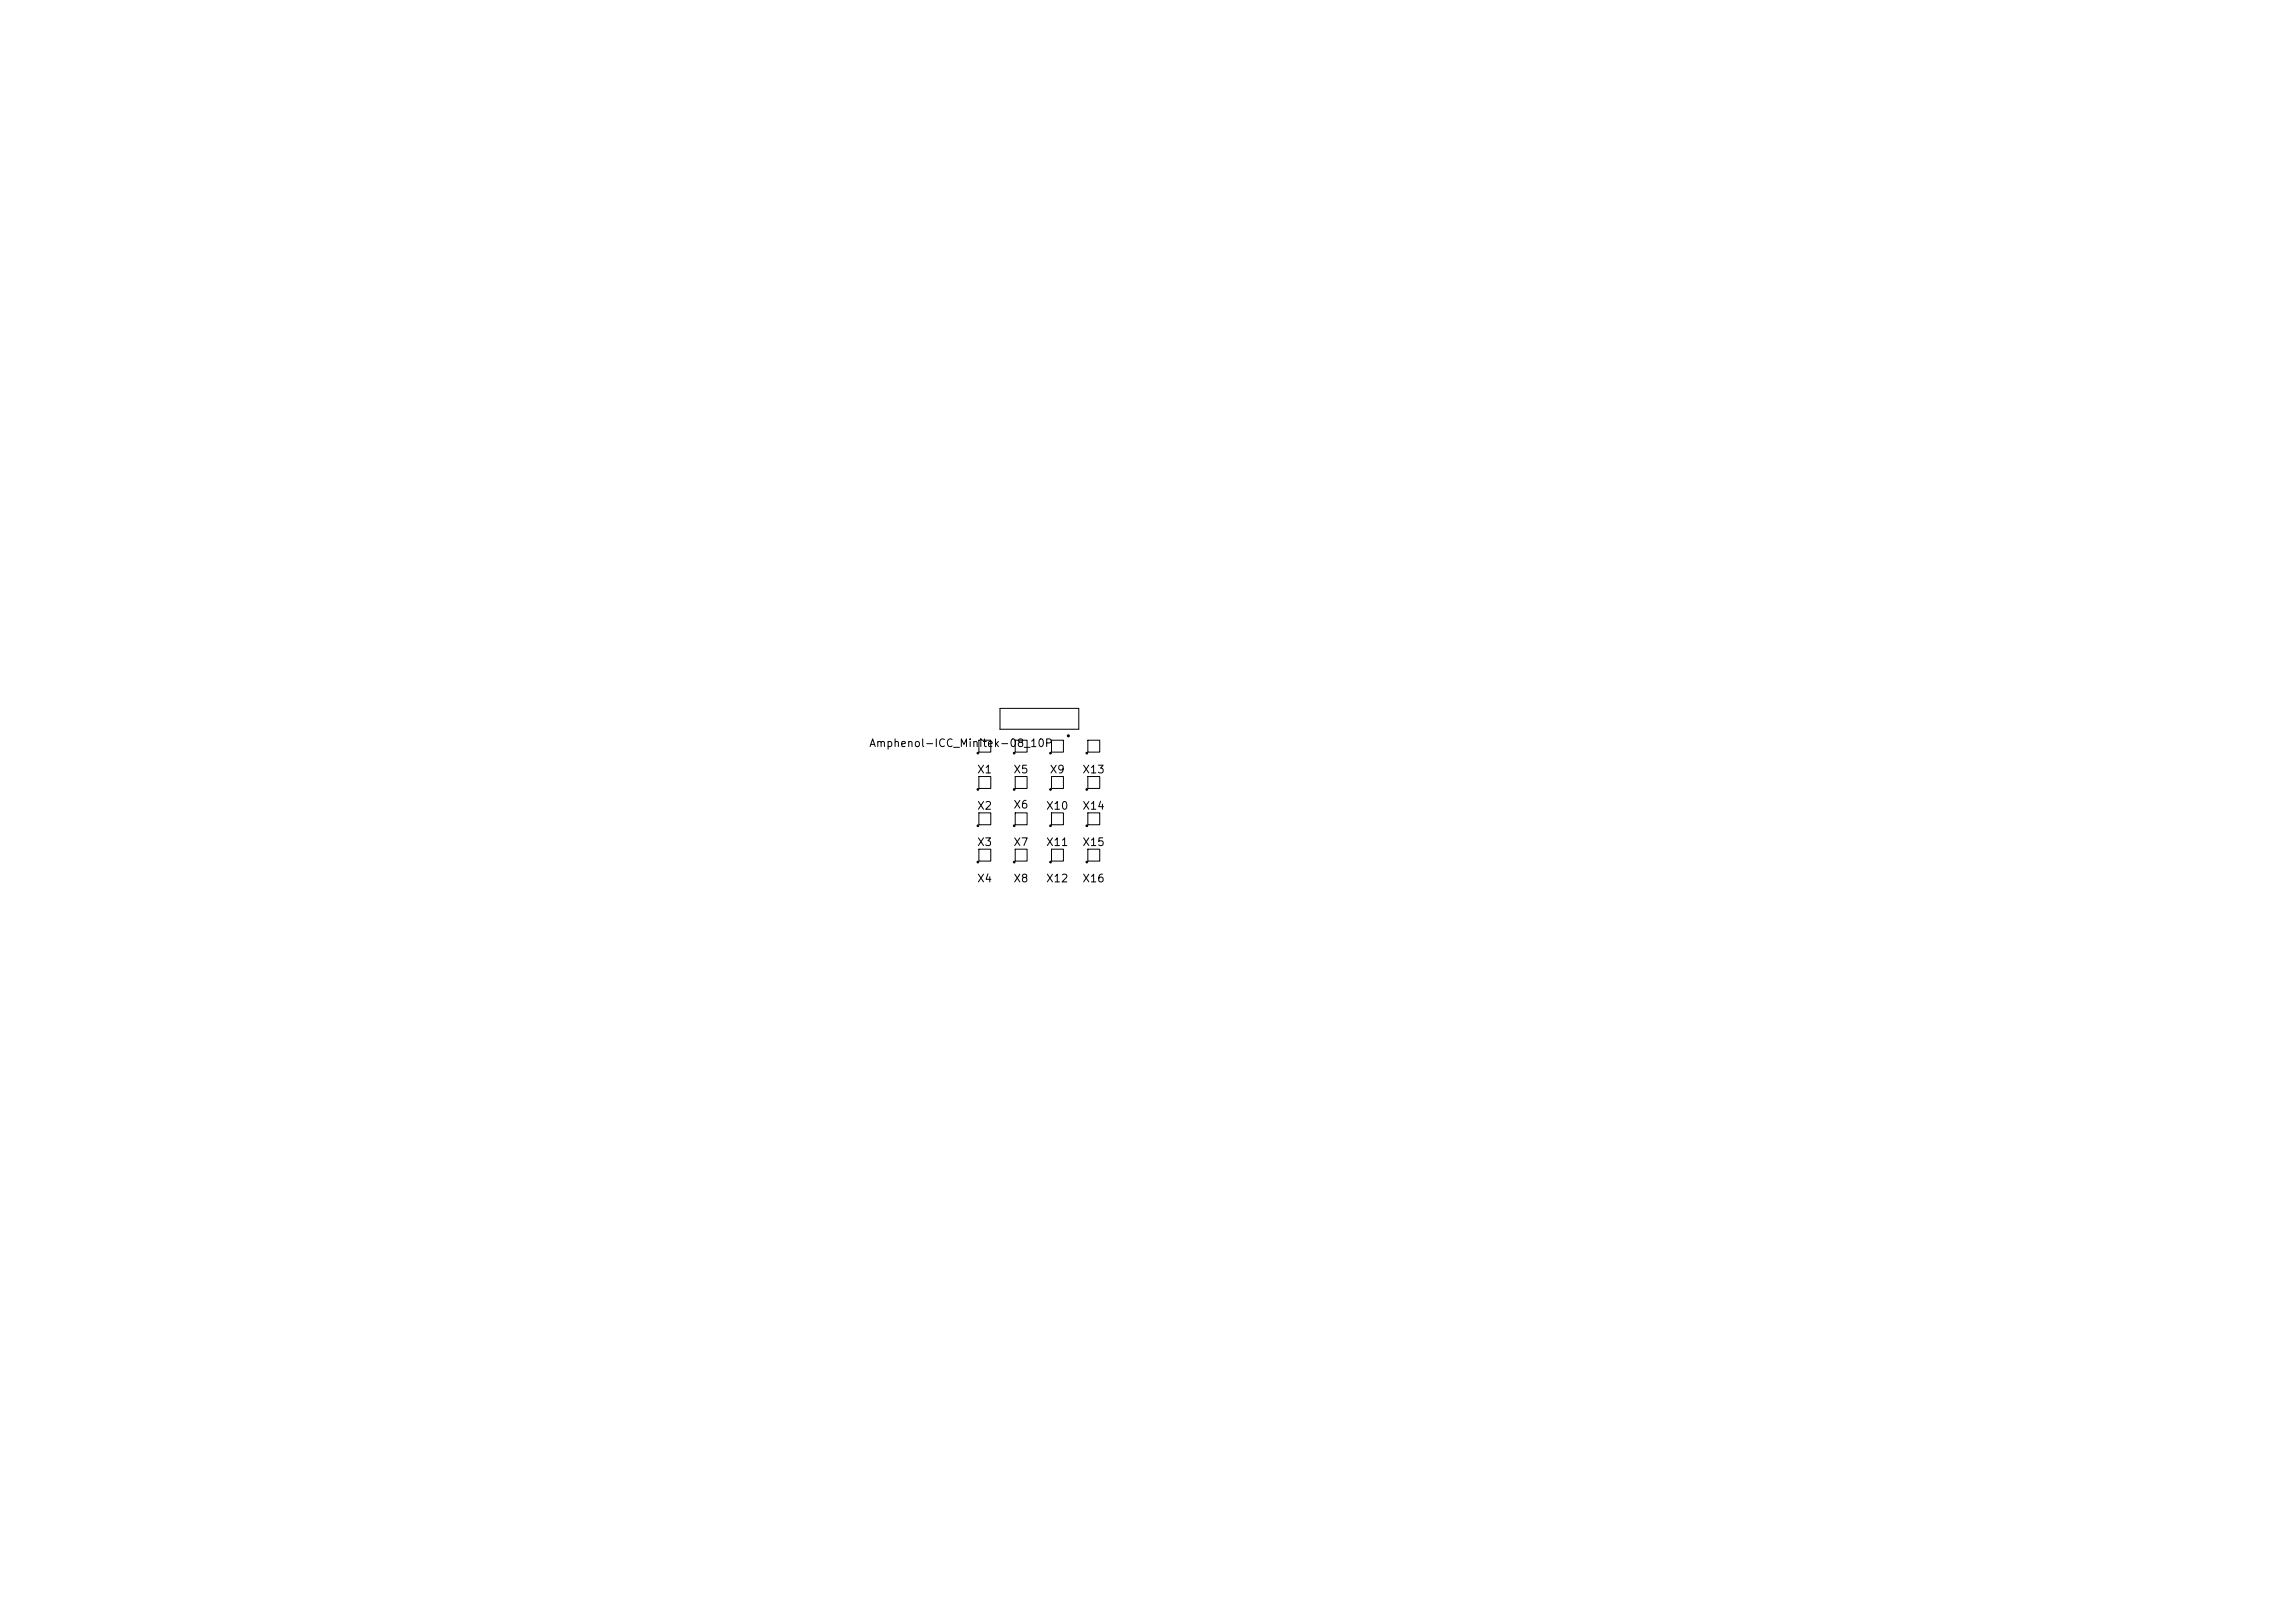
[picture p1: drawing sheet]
<svg xmlns="http://www.w3.org/2000/svg" width="297mm" height="210mm" viewBox="0 0 297 210" stroke-linecap="round" stroke-linejoin="round" font-family="sans-serif">
<defs><g id="words">
<g font-size="1">
<text x="112.4" y="96.9">Amphenol-ICC_Minitek-08_10P</text>
<text x="126.4" y="100.3">X1</text>
<text x="131.1" y="100.3">X5</text>
<text x="135.8" y="100.3">X9</text>
<text x="140" y="100.3">X13</text>
<text x="126.4" y="105">X2</text>
<text x="131.1" y="104.9">X6</text>
<text x="135.3" y="105">X10</text>
<text x="140" y="105">X14</text>
<text x="126.4" y="109.7">X3</text>
<text x="131.1" y="109.7">X7</text>
<text x="135.3" y="109.7">X11</text>
<text x="140" y="109.7">X15</text>
<text x="126.4" y="114.4">X4</text>
<text x="131.1" y="114.4">X8</text>
<text x="135.3" y="114.4">X12</text>
<text x="140" y="114.4">X16</text>
</g>
</g></defs>
<g fill="none" stroke="#000" stroke-width=".13">
<path d="M126.7 95.8h1.5v1.5h-1.5zM129.4 91.7h10.2v2.7h-10.2zM131.4 95.8h1.5v1.5h-1.5zM136.1 95.8h1.5v1.5h-1.5zM140.8 95.8h1.5v1.5h-1.5zM126.7 100.5h1.5v1.5h-1.5zM126.7 105.2h1.5v1.5h-1.5zM126.7 109.9h1.5v1.5h-1.5zM131.4 100.5h1.5v1.5h-1.5zM131.4 109.9h1.5v1.5h-1.5zM131.4 105.2h1.5v1.5h-1.5zM136.1 105.2h1.5v1.5h-1.5z"/>
<path d="M136.1 100.5h1.5v1.5h-1.5zM136.1 109.9h1.5v1.5h-1.5zM140.8 100.5h1.5v1.5h-1.5zM140.8 105.2h1.5v1.5h-1.5zM140.8 109.9h1.5v1.5h-1.5z"/>
</g>
<g fill="#000" stroke="#000" stroke-width=".13">
<circle cx="126.5" cy="97.4" r=".11"/>
<circle cx="131.2" cy="97.4" r=".11"/>
<circle cx="135.9" cy="97.4" r=".11"/>
<circle cx="140.6" cy="97.4" r=".11"/>
<circle cx="126.5" cy="106.8" r=".11"/>
<circle cx="126.5" cy="102.1" r=".11"/>
<circle cx="126.5" cy="111.5" r=".11"/>
<circle cx="131.2" cy="106.8" r=".11"/>
<circle cx="131.2" cy="111.5" r=".11"/>
<circle cx="131.2" cy="102.1" r=".11"/>
<circle cx="135.9" cy="106.8" r=".11"/>
<circle cx="135.9" cy="102.1" r=".11"/>
<circle cx="135.9" cy="111.5" r=".11"/>
<circle cx="140.6" cy="106.8" r=".11"/>
<circle cx="140.6" cy="102.1" r=".11"/>
<circle cx="140.6" cy="111.5" r=".11"/>
</g>
<circle cx="138.3" cy="95.2" r=".1" fill="none" stroke="#000" stroke-width=".2"/>
<use href="#words"/>
</svg>
